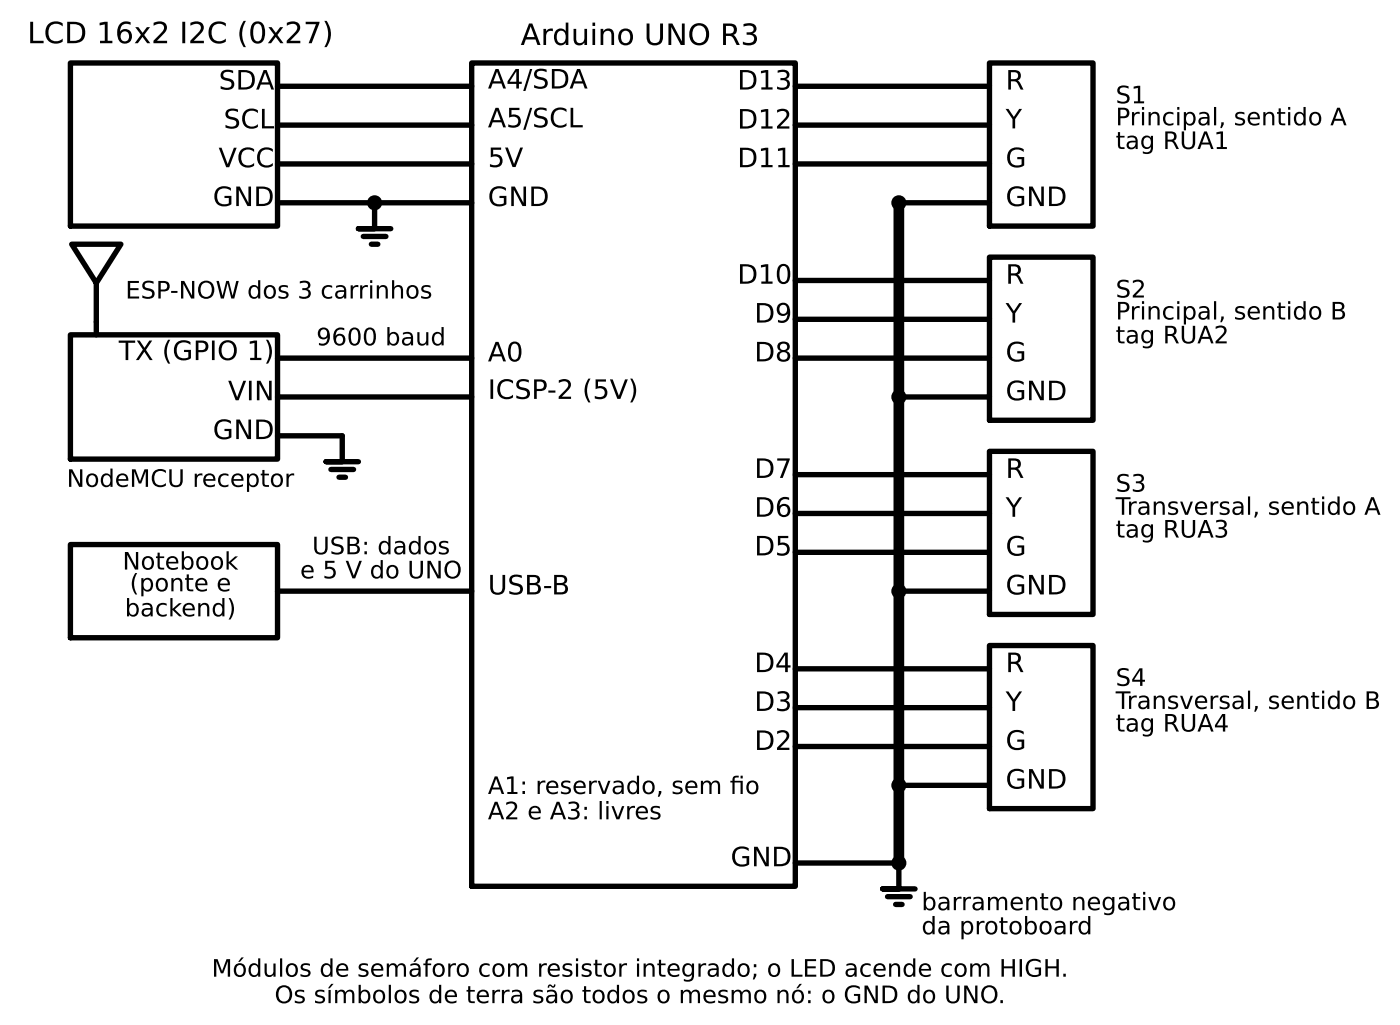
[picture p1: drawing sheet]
<svg xmlns="http://www.w3.org/2000/svg" width="184mm" height="135mm" viewBox="0 0 184 135" stroke-linecap="round" stroke-linejoin="round" font-family="sans-serif">
<defs><g id="words">
<g font-size="3.9">
<text x="3.6" y="5.7">LCD 16x2 I2C (0x27)</text>
<text x="68.6" y="5.9">Arduino UNO R3</text>
</g>
<g font-size="3.5">
<text x="28.8" y="11.8">SDA</text>
<text x="64.3" y="11.7">A4/SDA</text>
<text x="97.1" y="11.8">D13</text>
<text x="132.5" y="11.8">R</text>
<text x="29.5" y="16.9">SCL</text>
<text x="64.3" y="16.8">A5/SCL</text>
<text x="97.1" y="16.9">D12</text>
<text x="132.5" y="16.9">Y</text>
<text x="28.8" y="22">VCC</text>
<text x="64.3" y="22">5V</text>
<text x="97.1" y="22">D11</text>
<text x="132.5" y="22">G</text>
<text x="28" y="27.1">GND</text>
<text x="64.3" y="27.1">GND</text>
<text x="132.5" y="27.1">GND</text>
<text x="97.1" y="37.4">D10</text>
<text x="132.5" y="37.4">R</text>
<text x="15.6" y="47.4">TX (GPIO 1)</text>
<text x="64.3" y="47.6">A0</text>
<text x="99.4" y="42.5">D9</text>
<text x="99.4" y="47.6">D8</text>
<text x="132.5" y="42.5">Y</text>
<text x="132.5" y="47.6">G</text>
<text x="30" y="52.7">VIN</text>
<text x="64.3" y="52.5">ICSP-2 (5V)</text>
<text x="132.5" y="52.7">GND</text>
<text x="28" y="57.8">GND</text>
<text x="99.4" y="63">D7</text>
<text x="132.5" y="63">R</text>
<text x="99.4" y="68.1">D6</text>
<text x="132.5" y="68.1">Y</text>
<text x="99.4" y="73.2">D5</text>
<text x="132.5" y="73.2">G</text>
<text x="64.3" y="78.3">USB-B</text>
<text x="132.5" y="78.3">GND</text>
<text x="99.4" y="88.5">D4</text>
<text x="132.5" y="88.5">R</text>
<text x="99.4" y="93.6">D3</text>
<text x="132.5" y="93.6">Y</text>
<text x="99.4" y="98.8">D2</text>
<text x="132.5" y="98.8">G</text>
<text x="132.5" y="103.9">GND</text>
<text x="96.2" y="114.1">GND</text>
</g>
<g font-size="3.2">
<text x="147" y="13.6">S1</text>
<text x="147" y="16.5">Principal, sentido A</text>
<text x="147" y="19.6">tag RUA1</text>
<text x="16.5" y="39.3">ESP-NOW dos 3 carrinhos</text>
<text x="147" y="39.2">S2</text>
<text x="41.7" y="45.5">9600 baud</text>
<text x="147" y="42.1">Principal, sentido B</text>
<text x="147" y="45.2">tag RUA2</text>
<text x="8.8" y="64.1">NodeMCU receptor</text>
<text x="147" y="64.8">S3</text>
<text x="147" y="67.8">Transversal, sentido A</text>
<text x="147" y="70.8">tag RUA3</text>
<text x="16.1" y="75">Notebook</text>
<text x="17.1" y="77.9">(ponte e</text>
<text x="39.5" y="76.2">e 5 V do UNO</text>
<text x="41.1" y="73">USB: dados</text>
<text x="16.4" y="81.2">backend)</text>
<text x="147" y="90.3">S4</text>
<text x="147" y="93.4">Transversal, sentido B</text>
<text x="147" y="96.4">tag RUA4</text>
<text x="64.3" y="104.6">A1: reservado, sem fo</text>
<text x="64.3" y="107.9">A2 e A3: livres</text>
<text x="96.1" y="104.6">i</text>
<text x="121.4" y="119.9">barramento negativo</text>
<text x="121.4" y="123.1">da protoboard</text>
<text x="27.9" y="128.7">Módulos de semáforo com resistor integrado; o LED acende com HIGH.</text>
<text x="36.2" y="132.1">Os símbolos de terra são todos o mesmo nó: o GND do UNO.</text>
</g>
</g></defs>
<g fill="none" stroke="#000" stroke-width=".71">
<path d="M9.3 8.3h27.3v21.5h-27.3zM36.6 11.4h25.5M36.6 16.5h25.5M62.1 8.3h42.7v108.4h-42.7zM104.8 11.4h25.5M104.8 16.5h25.5M130.3 8.3h13.7v21.5h-13.7zM12.7 37.3l3.2-5.1h-6.5l3.3 5.1v6.8M36.6 21.6h25.5M36.6 26.7h25.5M47.9 31.1h2.9M48.9 32.2h.9"/>
<path d="M49.3 26.7v3.4h-2.1h4.3M104.8 21.6h25.5M104.8 36.9h25.5M118.4 26.7h11.9M130.3 33.9h13.7v21.5h-13.7zM9.3 44.1h27.3v16.4h-27.3zM36.6 47.2h25.5M36.6 52.3h25.5M36.6 57.4h8.5v3.4h-2.1h4.2M104.8 42.1h25.5M104.8 47.2h25.5M118.4 52.3h11.9"/>
<path d="M130.3 59.5h13.7v21.4h-13.7zM9.3 71.7h27.3v12.3h-27.3zM36.6 77.9h25.5M43.6 61.8h3M44.7 62.9h.8M104.8 62.5h25.5M104.8 67.6h25.5M104.8 72.8h25.5M118.4 77.9h11.9M104.8 88.1h25.5M104.8 93.2h25.5M104.8 98.3h25.5"/>
<path d="M130.3 85h13.7v21.5h-13.7zM104.8 113.7h13.6v3.4h-2.1h4.2M116.9 118.1h3M118 119.1h.8M118.4 103.4h11.9"/>
</g>
<path d="M118.4 26.7v87" fill="none" stroke="#000" stroke-width="1.4"/>
<g fill="#000" stroke="#000" stroke-width=".71" stroke-linecap="butt">
<circle cx="49.3" cy="26.7" r=".64"/>
<circle cx="118.4" cy="26.7" r=".64"/>
<circle cx="118.4" cy="52.3" r=".64"/>
<circle cx="118.4" cy="77.9" r=".64"/>
<circle cx="118.4" cy="103.4" r=".64"/>
<circle cx="118.4" cy="113.7" r=".64"/>
</g>
<use href="#words"/>
</svg>
